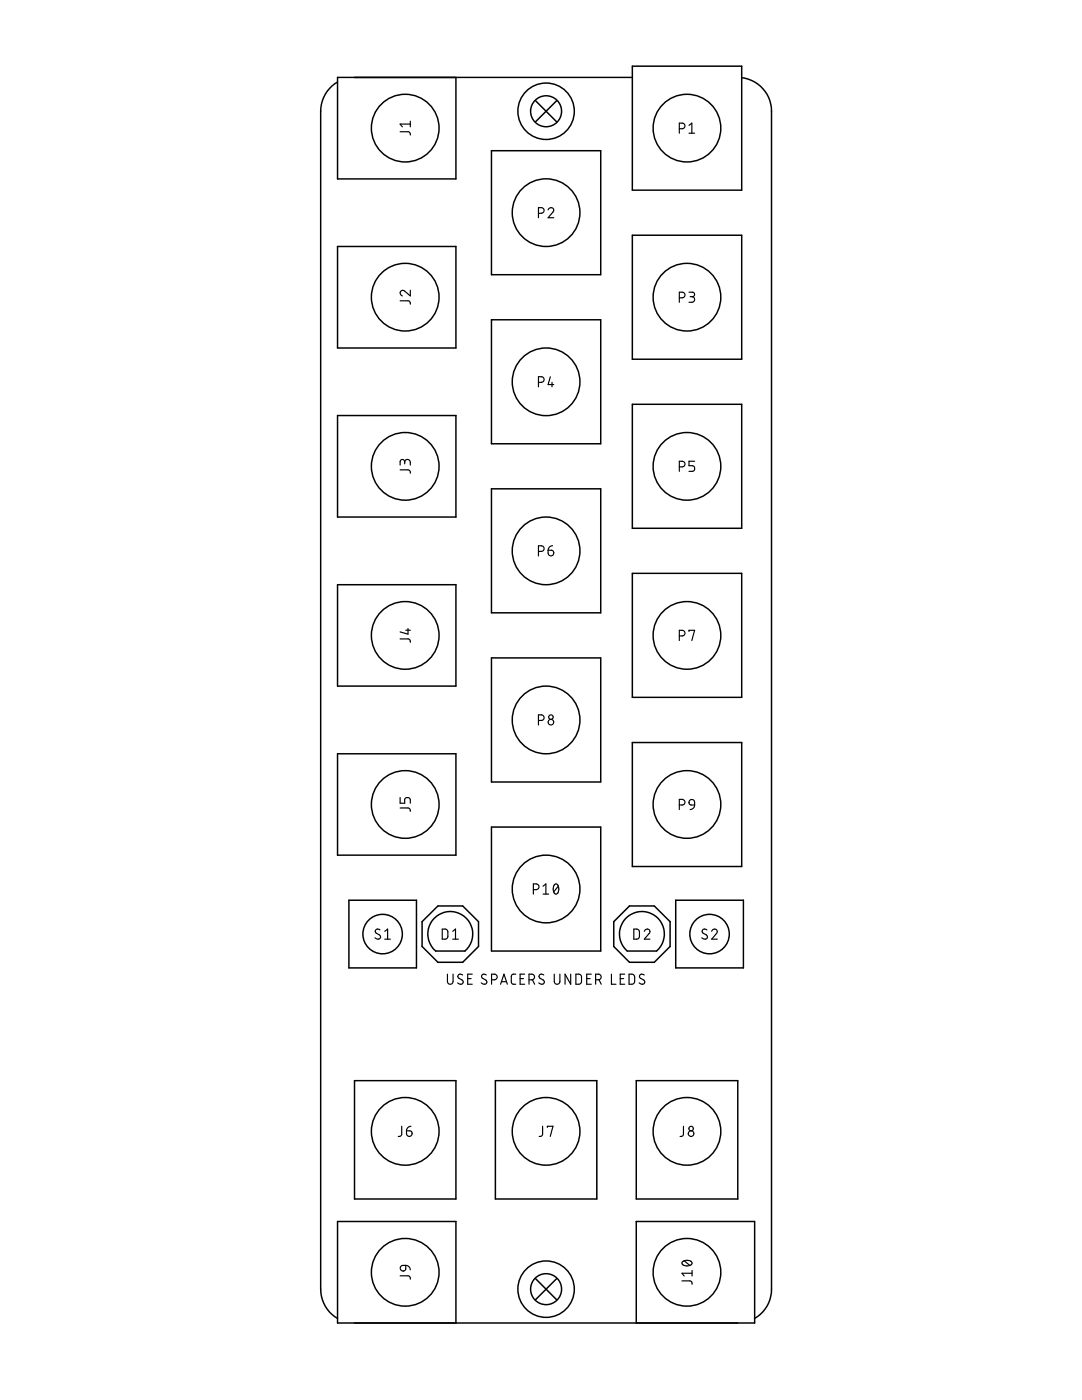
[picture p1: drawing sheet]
<svg xmlns="http://www.w3.org/2000/svg" width="216mm" height="279mm" viewBox="0 0 216 279" stroke-linecap="round" stroke-linejoin="round" font-family="sans-serif">
<g fill="none" stroke="#000" stroke-width=".23">
<path d="M79.8 26.3h1.8l.2 .3 .1 .3M81.9 24.2v1.1M81.9 24.8h-2.1l.5 .5M135.6 25.7h.5a.56 .56 0 0 0 .6-.6 .56 .56 0 0 0-.6-.5h-.5v2M137.5 25l.5-.4v2M137.5 26.6h1.1M81.9 57.9v1.2l-1.1-1a.56 .56 0 0 0-.9 .2 .56 .56 0 0 0 .4 .8M107.4 42.6h.6a.56 .56 0 0 0 .6-.6 .56 .56 0 0 0-.6-.6h-.6v2.1M109.4 41.9a.55 .55 0 0 1 .8-.5 .55 .55 0 0 1 .1 .9l-.9 1.2h1.1M135.6 59.4h.5a.56 .56 0 0 0 .6-.5 .56 .56 0 0 0-.6-.6h-.5v2M137.5 58.3h.7a.44 .44 0 0 1 .4 .5 .44 .44 0 0 1-.4 .4h-.5M138 59.2a.56 .56 0 0 1 .6 .6 .56 .56 0 0 1-.6 .5h-.5"/>
<path d="M79.8 60h1.8l.2 .3 .1 .4M107.4 76.3h.6a.56 .56 0 0 0 .6-.6 .56 .56 0 0 0-.6-.5h-.6v2M109.8 75.2l-.4 1.6h1.1M110.2 76.3v.9M79.8 93.8h1.8l.2 .2 .1 .4M80.8 92.6v-.5a.46 .46 0 0 0-.5-.4 .46 .46 0 0 0-.5 .4v.7M80.8 92.2a.56 .56 0 0 1 .5-.5 .56 .56 0 0 1 .6 .5v.6M135.6 93.2h.5a.56 .56 0 0 0 .6-.6 .56 .56 0 0 0-.6-.5h-.5v2M138.6 92.1h-1.1v.8h.7a.57 .57 0 0 1 .4 .6 .57 .57 0 0 1-.4 .6h-.7M107.4 110h.6a.56 .56 0 0 0 .6-.5 .56 .56 0 0 0-.6-.6h-.6v2.1M109.4 109.8h.6a.57 .57 0 0 1 .5 .6 .57 .57 0 0 1-.6 .5 .57 .57 0 0 1-.5-.5zM110.3 108.9l-.7 .3-.2 .6"/>
<path d="M79.8 127.5l1.8 .1 .2 .2 .1 .4M81 125.8h.9M81.4 125.4v1.2l-1.6-.5M135.6 126.9h.5a.56 .56 0 0 0 .6-.5 .56 .56 0 0 0-.6-.6h-.5v2M137.5 126v-.2h1.1l-.6 2M79.8 159.2v1.1h1v-.7a.57 .57 0 0 1 .5-.4 .57 .57 0 0 1 .6 .4v.7M107.4 143.8h.6a.56 .56 0 0 0 .6-.6 .56 .56 0 0 0-.6-.5h-.6v2M137.6 159.7l.3-.1 .6 .1 .1 1-1-.2-.1-.3zM79.8 161.2l1.8 .1 .2 .2 .1 .4M106.4 177.5h.6a.57 .57 0 0 0 .6-.5 .57 .57 0 0 0-.6-.6h-.6v2M108.4 176.9l.5-.5v2M108.4 178.4h1.1"/>
<path d="M110.6 176.6l.2-.2a.84 .84 0 0 1 .7 1.3l-.1 .2a.49 .49 0 0 1-.5 .5 .49 .49 0 0 1-.5-.5v-.7zM111.4 176.9l-.9 1.1M135.6 160.7h.5a.56 .56 0 0 0 .6-.6 .56 .56 0 0 0-.6-.6h-.5v2.1M138.6 160.7l-.3 .6-.6 .3M75.8 185.6a.49 .49 0 0 0-.7-.1 .49 .49 0 0 0 0 .7l.6 .4a.51 .51 0 0 1 .1 .8 .51 .51 0 0 1-.8-.1l-.2-.1M76.8 185.9l.5-.5v2M76.8 187.4h1.1M88.2 185.4h.8l.3 .4v1.2l-.3 .4h-.8zM90.3 187.4h1.2M90.3 185.9l.6-.5v2M90.4 194.4v1.5a.56 .56 0 0 1-.6 .5 .56 .56 0 0 1-.5-.5v-1.5M92.3 194.6a.5 .5 0 0 0-.8-.1 .5 .5 0 0 0 .1 .7l.6 .4a.51 .51 0 0 1 .1 .7 .51 .51 0 0 1-.8 0l-.2-.1"/>
<path d="M93.3 195.3h.7M94.2 194.4h-.9v2h.9M97 194.6a.49 .49 0 0 0-.7-.1 .49 .49 0 0 0 0 .7l.6 .4a.51 .51 0 0 1 .1 .7 .51 .51 0 0 1-.8 0l-.2-.1M98.1 195.5h.5a.56 .56 0 0 0 .6-.5 .56 .56 0 0 0-.6-.6h-.5v2M99.9 196.4l.7-2 .6 2M100.1 195.9h1M102.9 194.4h-.6l-.2 .3-.1 1.3 .3 .4h.6M103.8 195.3h.7M104.7 194.4h-.9v2h.9M105.6 195.5h.5a.56 .56 0 0 0 .6-.5 .56 .56 0 0 0-.6-.6h-.5v2M106.2 195.5l.5 .9M108.5 194.6a.5 .5 0 0 0-.8-.1 .5 .5 0 0 0 .1 .7l.6 .4a.51 .51 0 0 1 .1 .7 .51 .51 0 0 1-.8 0l-.2-.1"/>
<path d="M111.7 194.4v1.5a.56 .56 0 0 1-.5 .5 .56 .56 0 0 1-.6-.5v-1.5M113.9 194.4v2l-1.1-2v2M114.9 194.4h.8l.3 .4v1.2l-.3 .4h-.8zM117.1 195.3h.7M118 194.4h-.9v2h.9M118.9 195.5h.5a.56 .56 0 0 0 .6-.5 .56 .56 0 0 0-.6-.6h-.5v2M119.5 195.5l.5 .9M122 194.4v2h.9M123.8 195.3h.6M124.7 194.4h-.9v2h.9M125.5 194.4h.7l.4 .4v1.1l-.1 .3-.3 .2h-.7zM126.5 185.4h.7l.4 .4v1.2l-.4 .4h-.7z"/>
<path d="M128.5 194.6a.5 .5 0 0 0-.7-.1 .5 .5 0 0 0 0 .7l.6 .4a.51 .51 0 0 1 .1 .7 .51 .51 0 0 1-.8 0l-.2-.1M128.6 185.9a.55 .55 0 0 1 .8-.5 .55 .55 0 0 1 .1 .9l-.9 1.1h1.1M141.1 185.6a.5 .5 0 0 0-.8-.1 .5 .5 0 0 0 0 .7l.6 .4a.52 .52 0 0 1 .1 .8 .52 .52 0 0 1-.8-.1l-.2-.1M142 185.9a.55 .55 0 0 1 .8-.5 .55 .55 0 0 1 .2 .9l-1 1.1h1.1M80.2 224.8l-.1 1.7-.2 .3h-.4M81.1 225.7h.7a.56 .56 0 0 1 .4 .6 .56 .56 0 0 1-.6 .5 .56 .56 0 0 1-.5-.6zM82 224.8l-.6 .2-.3 .7M108.3 224.8l-.1 1.7-.2 .3h-.4M109.2 225v-.2h1.1l-.5 2M136.4 224.8l-.1 1.7-.2 .3h-.4M79.8 254.6l1.8 .1 .2 .2 .1 .4M80.1 252.7l.9-.2v.7a.56 .56 0 0 1-.9 .4 .56 .56 0 0 1 0-.9z"/>
<path d="M81 252.5l.6 .3 .3 .6M136.1 255.6l1.7 .1 .2 .2 .1 .4M136.2 251.8a1.31 1.31 0 0 1 1.9 .3 1.2 1.2 0 0 1-1.7 .4l-.3-.3zM136.5 251.6l1.1 .9M138.1 254.1h-2l.4 .6M138.1 253.5v1.2"/>
<circle cx="109.9" cy="144.1" r=".56"/>
<circle cx="109.9" cy="143.1" r=".45"/>
<circle cx="137.9" cy="226.2" r=".56"/>
<circle cx="137.9" cy="225.2" r=".45"/>
</g>
<g fill="none" stroke="#000" stroke-width=".3">
<path d="M67.4 16.4a6.8 6.8 0 0 0-3.4 5.8v235.1a6.8 6.8 0 0 0 3.4 5.8M91 15.5v20.2h-23.6v-20.2h58.8M126.2 13.2h21.8v24.8h-21.8zM148 15.5a6.8 6.8 0 0 1 5.9 6.7v235.1a6.6 6.6 0 0 1-3.3 5.8M98.1 30.1h21.8v24.7h-21.8zM106.8 20.1l4.3 4.2M111.1 20.1l-4.3 4.2M67.4 49.2h23.6v20.2h-23.6zM126.2 46.9h21.8v24.8h-21.8zM98.1 63.8h21.8v24.8h-21.8zM67.4 82.9h23.6v20.3h-23.6zM98.1 97.6h21.8v24.7h-21.8z"/>
<path d="M126.2 80.7h21.8v24.7h-21.8zM67.4 116.7h23.6v20.2h-23.6zM126.2 114.4h21.8v24.8h-21.8zM98.1 131.3h21.8v24.8h-21.8zM67.4 150.4h23.6v20.3h-23.6zM126.2 148.2h21.8v24.7h-21.8zM69.6 179.7h13.5v13.5h-13.5zM98.1 165.1h21.8v24.7h-21.8zM134.8 179.7h13.5v13.5h-13.5zM84.2 183.9l3.2-3.1h4.9l3.2 3.1v5l-3.2 3.1h-4.9l-3.2-3.1zM86.6 183.3a4.5 4.5 0 0 1 6.5 0 4.5 4.5 0 0 1-.3 6.5h-5.9a4.5 4.5 0 0 1-.3-6.5zM124.8 183.3a4.5 4.5 0 0 1 6.5 0 4.5 4.5 0 0 1-.3 6.5h-5.8a4.5 4.5 0 0 1-.4-6.5z"/>
<path d="M125.6 180.8h5l3.1 3.1v5l-3.1 3.1h-5l-3.1-3.1v-5zM70.7 215.7h20.3v23.6h-20.3zM98.8 215.7h20.3v23.6h-20.3zM127 215.7h20.2v23.6h-20.2zM106.8 255.1l4.3 4.3M111.1 255.1l-4.3 4.3M91 264v-20.2h-23.6v20.2h83.2v-20.2h-23.6v20.2"/>
<circle cx="80.9" cy="25.6" r="6.8"/>
<circle cx="109" cy="22.2" r="5.6"/>
<circle cx="109" cy="22.2" r="3.1"/>
<circle cx="137.1" cy="25.6" r="6.8"/>
<circle cx="80.9" cy="59.3" r="6.8"/>
<circle cx="109" cy="42.4" r="6.8"/>
<circle cx="137.1" cy="59.3" r="6.8"/>
<circle cx="109" cy="76.2" r="6.8"/>
<circle cx="80.9" cy="93.1" r="6.8"/>
<circle cx="137.1" cy="93.1" r="6.8"/>
<circle cx="109" cy="109.9" r="6.8"/>
<circle cx="80.9" cy="126.8" r="6.8"/>
<circle cx="137.1" cy="126.8" r="6.8"/>
<circle cx="109" cy="143.7" r="6.8"/>
<circle cx="80.9" cy="160.5" r="6.8"/>
<circle cx="109" cy="177.4" r="6.8"/>
<circle cx="137.1" cy="160.5" r="6.8"/>
<circle cx="76.3" cy="186.4" r="3.9"/>
<circle cx="141.6" cy="186.4" r="3.9"/>
<circle cx="80.9" cy="225.8" r="6.8"/>
<circle cx="109" cy="225.8" r="6.8"/>
<circle cx="137.1" cy="225.8" r="6.8"/>
<circle cx="80.9" cy="253.9" r="6.8"/>
<circle cx="109" cy="257.3" r="5.6"/>
<circle cx="109" cy="257.3" r="3.1"/>
<circle cx="137.1" cy="253.9" r="6.8"/>
</g>
</svg>
